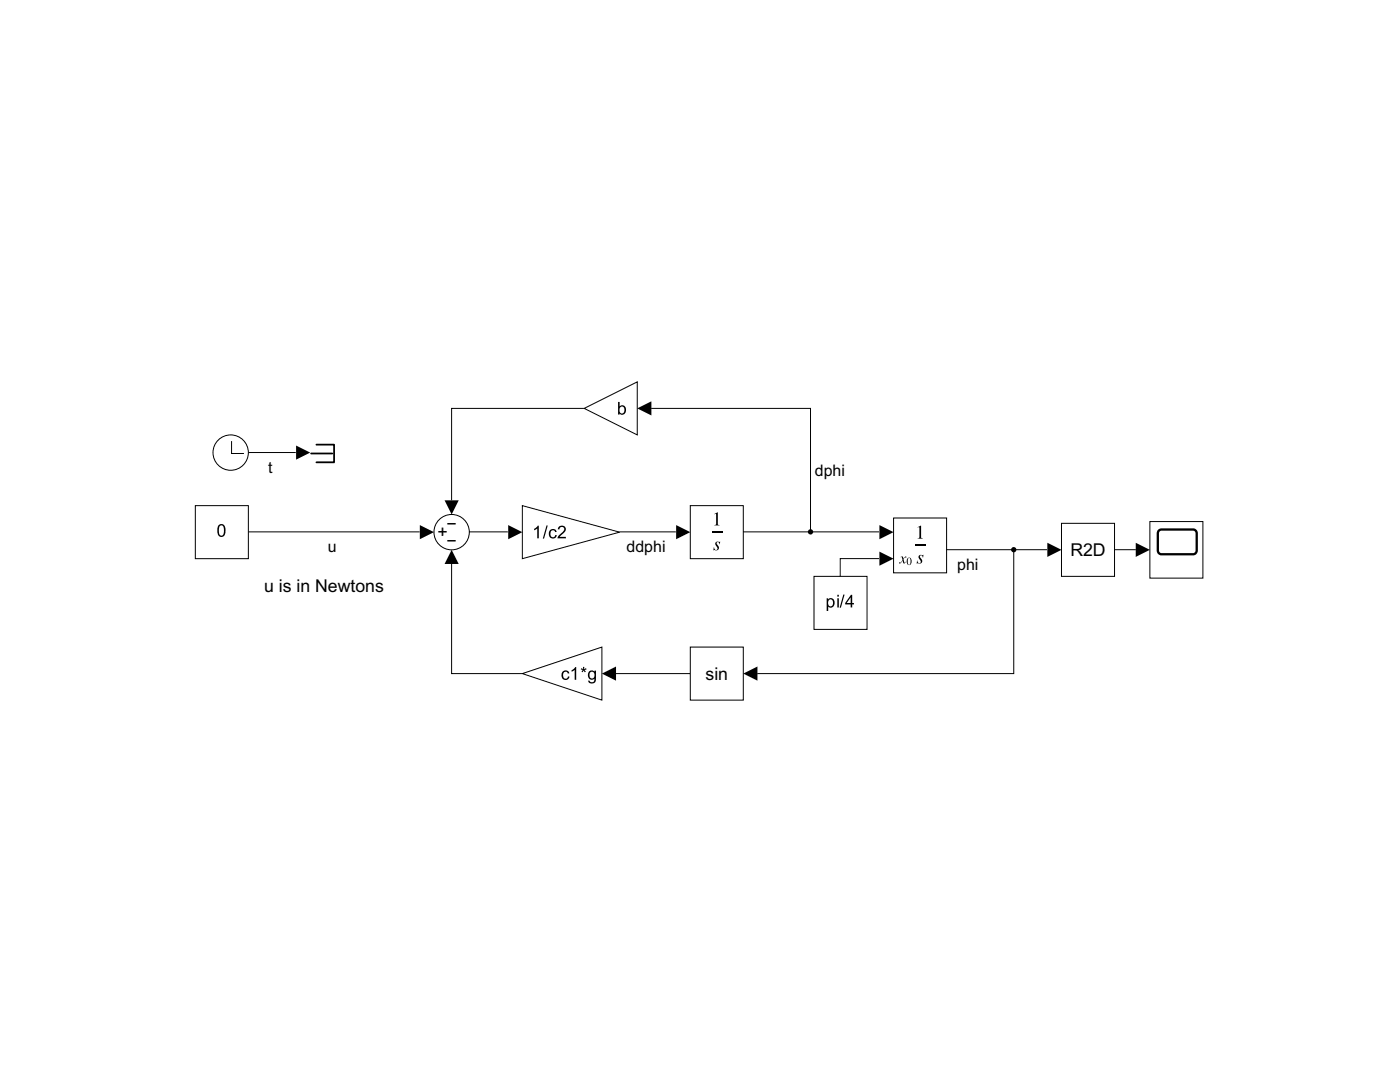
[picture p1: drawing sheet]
<svg xmlns="http://www.w3.org/2000/svg" width="279mm" height="216mm" viewBox="0 0 279 216" stroke-linecap="round" stroke-linejoin="round" font-family="sans-serif">
<defs><g id="words">
<g font-size="3.5">
<text x="87.3" y="107.4">+</text>
<text x="89.1" y="105.7">−</text>
<text x="89.1" y="109.2">−</text>
<text x="213.6" y="110.9">R2D</text>
<text x="52.7" y="118.2">u is in Newtons</text>
<text x="140.8" y="135.6">sin</text>
</g>
<g font-size="3.2">
<text x="53.5" y="94.4">t</text>
<text x="162.6" y="95.1">dphi</text>
<text x="65.4" y="110.2">u</text>
<text x="125.1" y="110.2">ddphi</text>
<text x="191" y="113.8">phi</text>
</g>
</g></defs>
<path d="M142.1 106.1h2.1" fill="none" stroke="#000" stroke-width=".35"/>
<path d="M142.5 102.6l.8-.4v2.3l.3 .3h-1l.3-.3v-1.8l-.1-.2zM142.8 108.3l.2-.2h.7v.5l-.5-.4-.2 .2 .1 .2a.62 .62 0 0 1 .4 .8 .62 .62 0 0 1-.8 .4h-.3v-.6l.3 .5h.4l.1-.3-.4-.8z" fill="#000"/>
<path d="M137.8 100.9h10.5v10.6h-10.5z" fill="none" stroke="#000" stroke-width=".2"/>
<path d="M178.3 103.4h10.6v10.9h-10.6z" fill="#fff"/>
<path d="M182.6 108.7h2.1" fill="none" stroke="#000" stroke-width=".35"/>
<g fill="#000">
<path d="M179.7 111.1l.4-.1 .2 .5 .3-.4h.3v.1l-.3 .1-.3 .3 .2 .7 .3-.2-.3 .3h-.2l-.2-.5-.4 .5h-.2l-.1-.2h.4l.3-.4-.1-.6zM183.1 105.2l.7-.3v2.3l.4 .3h-1.1l.4-.4v-1.7l-.1-.2zM183.4 110.9l.1-.1 .8-.1-.1 .6-.4-.5-.2 .2 .1 .3a.62 .62 0 0 1 .3 .7 .62 .62 0 0 1-.7 .4l-.4 .1 .1-.6 .3 .4 .3 .1 .2-.3-.5-.8z"/>
<path d="M181.2 111.3l-.3 .7a.54 .54 0 0 0 .5 .8 .54 .54 0 0 0 .5-.8 .57 .57 0 0 0-.7-.7zM181.3 111.4l.1-.1a1 1 0 0 1 0 1.4 .96 .96 0 0 1-.1-1.3z"/>
</g>
<path d="M178.3 103.4h10.6v10.9h-10.6z" fill="none" stroke="#000" stroke-width=".2"/>
<circle cx="90.1" cy="106.2" r="3.5" fill="#fff"/>
<circle cx="90.1" cy="106.2" r="3.5" fill="none" stroke="#000" stroke-width=".2"/>
<path d="M104.2 100.9l19.4 5.3-19.4 5.3z" fill="#fff"/>
<path d="M106.6 105.5l.7-.6h.2v2.5h-.3v-2l-.6 .4zM109.1 104.9h.2l-.7 2.6h-.3zM109.8 105.7a.78 .78 0 0 1 1.3 .4l-.3 .1a.5 .5 0 0 0-.7-.4 .5 .5 0 0 0-.3 .7 .5 .5 0 0 0 .4 .7 .5 .5 0 0 0 .6-.5l.3 .1a.85 .85 0 0 1-1.1 .6 .85 .85 0 0 1-.4-1.2zM111.6 105.1a.83 .83 0 0 1 1.2 .2 .83 .83 0 0 1-.4 1.2l-.7 .6h1.2v.3h-1.6a2.89 2.89 0 0 1 1.2-1.4 .48 .48 0 0 0-.2-.8 .48 .48 0 0 0-.7 .4h-.3z" fill="#000"/>
<path d="M104.2 100.9l19.4 5.3-19.4 5.3z" fill="none" stroke="#000" stroke-width=".2"/>
<path d="M39 100.9h10.6v10.6h-10.6z" fill="#fff"/>
<path d="M43.7 104.7a.9 .9 0 0 1 1.1 .1 .9 .9 0 0 1 .2 1.1 .92 .92 0 0 1-.2 1 .92 .92 0 0 1-1 .1 1.93 1.93 0 0 1-.1-2.3zM43.8 105a1.62 1.62 0 0 0 .2 1.9h.3a1.56 1.56 0 0 0 0-2.1z" fill="#000"/>
<path d="M39 100.9h10.6v10.6h-10.6z" fill="none" stroke="#000" stroke-width=".2"/>
<path d="M116.6 81.5l10.6-5.3v10.6z" fill="#fff"/>
<path d="M123.4 80.2h.3v.9a.8 .8 0 0 1 1 0 .8 .8 0 0 1 .2 1 .72 .72 0 0 1-.5 .6 .72 .72 0 0 1-.8-.2v.2h-.2zM123.8 81.3a.68 .68 0 0 0-.2 .8 .68 .68 0 0 0 .7 .4 .7 .7 0 0 0 .3-.8 .7 .7 0 0 0-.7-.5z" fill="#000"/>
<path d="M116.6 81.5l10.6-5.3v10.6z" fill="none" stroke="#000" stroke-width=".2"/>
<path d="M104.2 134.4l15.9-5.3v10.6z" fill="#fff"/>
<path d="M112.3 134a.78 .78 0 0 1 1.3 .4h-.3a.5 .5 0 0 0-.6-.3 .5 .5 0 0 0-.3 .6 .5 .5 0 0 0 .3 .7 .5 .5 0 0 0 .6-.4h.3a.85 .85 0 0 1-1.1 .6 .85 .85 0 0 1-.4-1.2zM114.1 133.7l.7-.6h.2v2.5h-.3v-1.9l-.6 .3zM116 133.3l.4 .2v-.4h.2v.4l.4-.2 .1 .3-.5 .1 .3 .3-.2 .1-.2-.3-.2 .3-.3-.1 .3-.3-.4-.1zM117.6 134l.5-.2 .5 .2v-.2h.3v1.6a.8 .8 0 0 1-.5 1 .8 .8 0 0 1-1-.6h.3a.51 .51 0 0 0 .7 .3 .51 .51 0 0 0 .2-.7 .88 .88 0 0 1-1.2-.2 .88 .88 0 0 1 .2-1.2zM117.8 134.2a.63 .63 0 0 0-.1 .8 .63 .63 0 0 0 .8 .2 .63 .63 0 0 0 .1-.8 .63 .63 0 0 0-.8-.2z" fill="#000"/>
<path d="M104.2 134.4l15.9-5.3v10.6z" fill="none" stroke="#000" stroke-width=".2"/>
<path d="M137.8 129.1h10.5v10.6h-10.5z" fill="#fff"/>
<path d="M137.8 129.1h10.5v10.6h-10.5z" fill="none" stroke="#000" stroke-width=".2"/>
<path d="M229.5 104.1h10.6v11.3h-10.6z" fill="#fff"/>
<path d="M231.3 105.9l.5-.2h6.3a.73 .73 0 0 1 .7 .7v3.4a.73 .73 0 0 1-.7 .8h-6.3a.73 .73 0 0 1-.7-.8v-3.4z" fill="none" stroke="#000" stroke-width=".46"/>
<path d="M229.5 104.1h10.6v11.3h-10.6z" fill="none" stroke="#000" stroke-width=".2"/>
<path d="M211.8 104.4h10.6v10.6h-10.6z" fill="#fff"/>
<path d="M211.8 104.4h10.6v10.6h-10.6z" fill="none" stroke="#000" stroke-width=".2"/>
<path d="M162.5 115h10.5v10.6h-10.5z" fill="#fff"/>
<path d="M165 119.4h.3v.2a.82 .82 0 0 1 1 0 .82 .82 0 0 1 .2 1 .72 .72 0 0 1-.5 .6 .72 .72 0 0 1-.7-.2v.9h-.3zM165.4 119.8a.63 .63 0 0 0-.1 .8 .63 .63 0 0 0 .8 .2 .71 .71 0 0 0 .1-.7 .71 .71 0 0 0-.6-.5zM167.1 118.7h.3v.3h-.3zM167.1 119.4h.3v1.8h-.3zM168.3 118.6h.3l-.8 2.7h-.2zM169.8 118.7h.3v1.6h.3v.3h-.3v.6h-.3v-.6h-1.1v-.3zM169.8 119.2l-.8 1.1h.8z" fill="#000"/>
<path d="M162.5 115h10.5v10.6h-10.5z" fill="none" stroke="#000" stroke-width=".2"/>
<circle cx="46" cy="90.3" r="3.5" fill="#fff"/>
<g fill="none" stroke="#000" stroke-width=".2">
<path d="M46.2 88v2.5h2.5"/>
<circle cx="46" cy="90.3" r="3.5"/>
</g>
<path d="M61.9 86.8h7.1v7h-7.1z" fill="#fff"/>
<path d="M62.1 90.5h4.2M63.1 88.7h3.6v3.6h-3.6" fill="none" stroke="#000" stroke-width=".35"/>
<g fill="none" stroke="#000" stroke-width=".2">
<path d="M49.6 90.3h9.4M116.5 81.5h-26.4v18.3M129.9 81.5h31.9v24.6M49.6 106.1h34.1M90.1 112.5v21.9h14.1M93.6 106.1h7.8M123.7 106.1h11.2M148.3 106.1h27.1M175.4 111.5h-7.7v3.5M188.8 109.7h20.2M202.3 109.7v24.7h-51.2M222.4 109.7h4.3"/>
<path d="M122.9 134.4h14.8"/>
</g>
<g fill="#000">
<path d="M59.1 88.9l2.8 1.4-2.8 1.4zM127.2 81.5l2.8-1.4v2.8zM83.8 104.8l2.8 1.4-2.8 1.4zM88.7 99.8h2.8l-1.4 2.9zM90.1 109.7l1.4 2.8h-2.8zM101.4 104.8l2.8 1.4-2.8 1.4zM134.9 104.8l2.9 1.4-2.9 1.4zM175.5 104.8l2.8 1.4-2.8 1.4zM175.5 110.1l2.8 1.4-2.8 1.4zM209 108.3l2.8 1.4-2.8 1.4zM226.7 108.3l2.8 1.4-2.8 1.4zM120.1 134.4l2.8-1.4v2.8z"/>
<path d="M148.3 134.4l2.9-1.4v2.8z"/>
</g>
<g fill="#000">
<circle cx="161.8" cy="106.1" r=".53"/>
<circle cx="202.3" cy="109.7" r=".53"/>
</g>
<use href="#words"/>
</svg>
